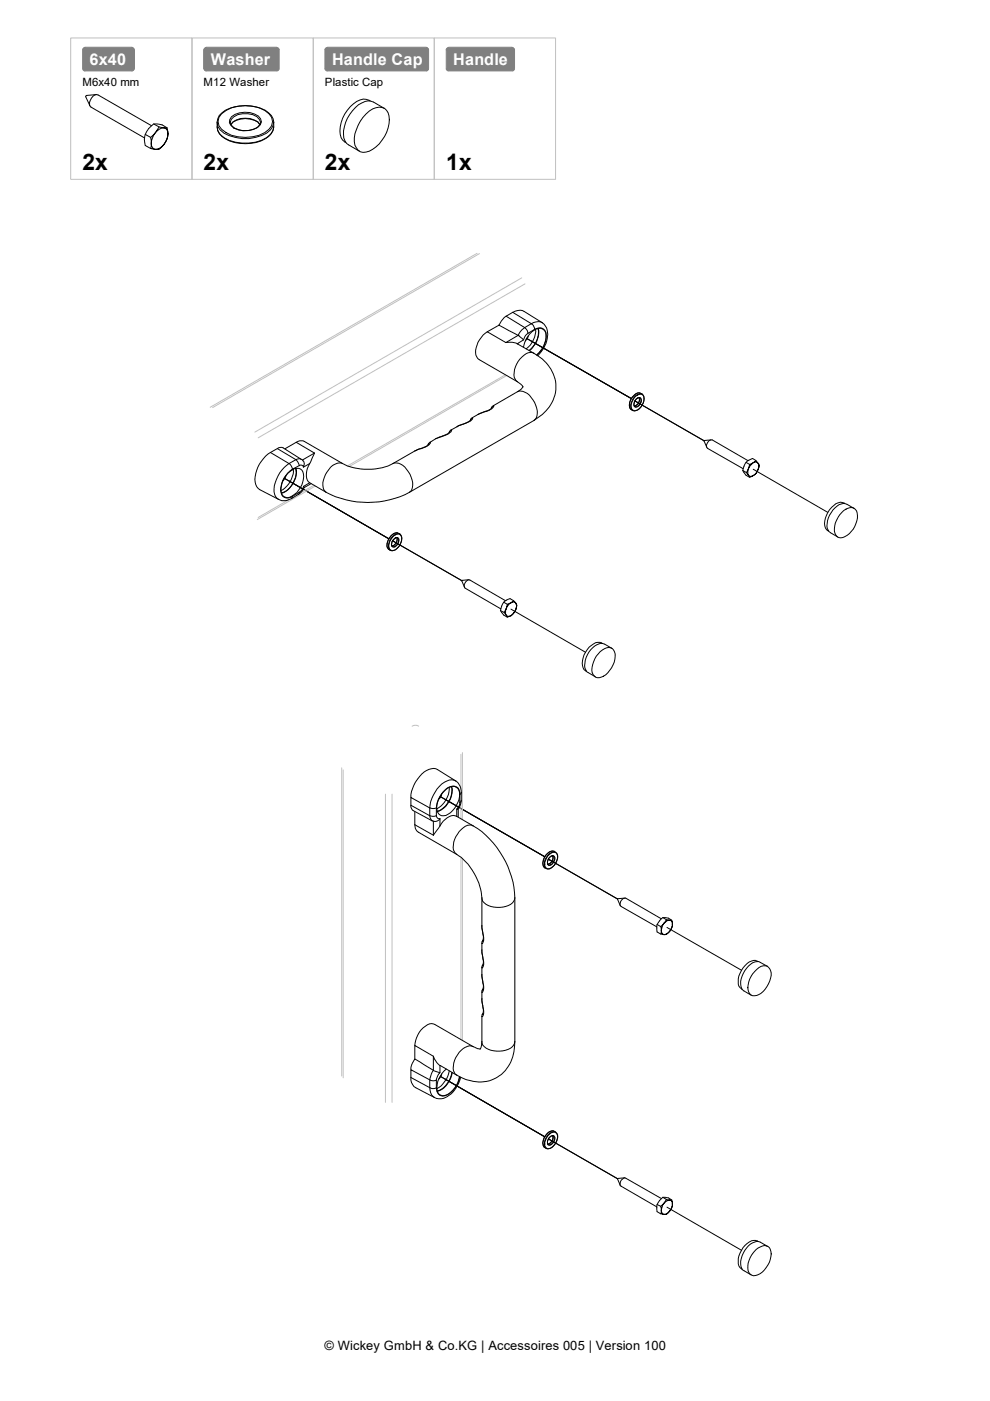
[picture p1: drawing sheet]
<svg xmlns="http://www.w3.org/2000/svg" width="210mm" height="297mm" viewBox="0 0 210 297" stroke-linecap="round" stroke-linejoin="round" font-family="sans-serif">
<defs><g id="words">
<g font-size="4.8">
<text x="17.5" y="36.1">2x</text>
<text x="43.2" y="36.1">2x</text>
<text x="68.9" y="36.1">2x</text>
<text x="94.6" y="36.1">1x</text>
</g>
<g font-size="3.4" fill="#fff">
<text x="19" y="13.7">6x40</text>
<text x="44.7" y="13.7">Washer</text>
<text x="70.4" y="13.8">Handle Cap</text>
<text x="96.1" y="13.7">Handle</text>
</g>
<text font-size="2.7" x="68.8" y="286.2">© Wickey GmbH &amp; Co.KG | Accessoires 005 | Version 100</text>
<g font-size="2.4">
<text x="17.5" y="18.3">M6x40 mm</text>
<text x="43.2" y="18.3">M12 Washer</text>
<text x="68.9" y="18.3">Plastic Cap</text>
</g>
</g></defs>
<!-- layer: Layer 1 -->
<g fill="none" stroke="#000" stroke-width=".21">
<path d="M20.4 20.1l-2.1 .1-.1 .3 .8 1.9M30.8 28.5l1.1 .6M32.1 30.4a1.13 1.13 0 0 0 .9 1.3l-1.1-.2zM32.1 26.7l-11.3-6.6a1.7 1.7 0 0 0-1.8 2l.3 .6 11.4 6.6M32.6 26.3l1.1 .6M33 28.1a4.3 4.3 0 0 0-.9 2.3l-.2-1.3zM33 31.7a2.45 2.45 0 0 0 1.7-1l-1 1zM33.7 26.9l1 .2a2.45 2.45 0 0 0-1.7 1zM34.7 27.1h.7l.2 1.3a1.13 1.13 0 0 0-.9-1.3zM35.4 27.1a4.2 4.2 0 0 0-2.8-.8 3.9 3.9 0 0 0-1.8 4.5l1.1 .7M35.6 28.4a3.6 3.6 0 0 1-.9 2.3 4.3 4.3 0 0 0 .9-2.3zM46 25.9a3.2 3.2 0 0 0 2.6 2.9 8.7 8.7 0 0 0 8.7-1.3l.5-.7 .2-.9"/>
<path d="M46 26.9a2.95 2.95 0 0 0 1.8 2.5 9 9 0 0 0 9.2-.5l.9-1.3 .1-.7M46 25.9v1M46 26.9a3.4 3.4 0 0 0 2.6 2.9 9.5 9.5 0 0 0 7.9-.6l.8-.7 .5-.8 .2-.8M46 25.9a4.1 4.1 0 0 1 3.7-3.2 9 9 0 0 1 7.3 1.2l.5 .6 .4 .7 .1 .7M47 24.1a8.2 8.2 0 0 1 10 0 2.17 2.17 0 0 1 0 3.3 8.2 8.2 0 0 1-10 0 2.17 2.17 0 0 1 0-3.3zM49 25.3a4.4 4.4 0 0 1 5.5-.5l.5 .5a1.2 1.2 0 0 1-.7 1.9 4.5 4.5 0 0 1-5.3-.7l-.2-.6zM49.1 24.8a5 5 0 0 1 5.7-.2l.4 .6a1.67 1.67 0 0 1-1.4 2.2 4.6 4.6 0 0 1-4.8-.8l-.4-.6 .1-.6zM55.1 26.4a3.7 3.7 0 0 0-4.1-1.1l-1.6 .6-.4 .5a4.1 4.1 0 0 1 4.9-1l.8 .4 .4 .6M58 25.9v1M77.6 24.2a3.5 3.5 0 0 1 3.9-1.2 3.7 3.7 0 0 1 .8 4.1 7.1 7.1 0 0 1-4.7 5.1 2.09 2.09 0 0 1-2.5-2.2 8.6 8.6 0 0 1 2.5-5.8zM78.5 21.4a2.78 2.78 0 0 0-3.6 .6 7.1 7.1 0 0 0-2.6 7.2l.3 .5 .7 .5M81.5 23l-2.3-1.4a3.4 3.4 0 0 0-3.8 1.2 7.7 7.7 0 0 0-2.5 6.5l.6 1.1 2.7 1.7"/>
<path d="M103.3 70.3l4 2.3M103.3 70.3a5.2 5.2 0 0 0-2.4 5l.7 .9 8.1 4.7M105.8 68.9l4.1 2.2M105.8 68.9l-2.5 1.4M107.3 72.6h1.3l1.1 .3M107.3 67l-1 1.1-.5 .8M107.3 67l1.4-.8 3.9 2.4-1.3 .9M107.3 67l4 2.5M108.7 66.2a2.61 2.61 0 0 1 2.4-.2l3.9 2.4M109.7 72.9h.1M109.7 72.9l3.5 2M109.9 71.1h.1"/>
<path d="M109.9 71.1l-2.6 1.5M109.9 71.1l1.1 1M111 72.1l-1.3 .8M111 73.6a4.6 4.6 0 0 1 3.6-4 1.54 1.54 0 0 1 1.2 2l-.5 1.7-1.1 1.6-.4 .3M111.3 69.5l.5 .7 .2 .5M111.3 69.5l-.7 .5-.7 1.1M111.6 71.7l22.3 12.8M112 70.7l-.6 .4-.4 1M112 71.2l-.6 1.1M113.2 74.9a7.7 7.7 0 0 1 3.8 10.4l-.9 1.4a10 10 0 0 1-2.9 2.4M113.2 74.9a2.08 2.08 0 0 0-2.5 .8 5.1 5.1 0 0 0-1.7 4.3l.7 .9M113.3 69.8l-1.3 .9"/>
<path d="M113.5 69.8a5 5 0 0 1-1.9 4.2M114 69.6a4.5 4.5 0 0 1-1.8 4.7M114.1 69.6a5.1 5.1 0 0 1-1.8 4.7M115 68.4a3.8 3.8 0 0 1 .5 4.9l-1.5 2.1M115 68.4a2.14 2.14 0 0 0-2.4 .2l.5 .4 .2 .8a1.56 1.56 0 0 1 1.9 0 1.56 1.56 0 0 1 .6 1.8l-.2 1.1a4.7 4.7 0 0 1-1.8 2.6M57.3 95.9a6.7 6.7 0 0 0-3.1 6.8l.2 .5 .7 .6 4 2.1M57.3 95.9l1.5-.8 3.9 2.4-1.4 .8M57.3 95.9l4 2.4M58.8 95.1a1.19 1.19 0 0 1 1.3-.1l3.8 2.4M60.4 95.2l2.4-1.4 3.9 2.3M61.3 98.3l.4 .4 .3 .8M61.3 98.3a7.4 7.4 0 0 0-3.2 6 1.92 1.92 0 0 0 1 1.6"/>
<path d="M62 99.5a5.1 5.1 0 0 0-2.4 5.1 1.44 1.44 0 0 0 2.4 .7l-.2 .4M62.2 99.5a4.9 4.9 0 0 1-2.6 4.5M62.7 99.3a4.7 4.7 0 0 1-3 5.2M62.7 99.3a4.8 4.8 0 0 1-3 5.3M62.7 97.5a1.14 1.14 0 0 1 1.5 .1 1.14 1.14 0 0 1 .1 1.4 .53 .53 0 0 0-.9-.3l-.3-.8zM62.8 93.8l.8-.3h.7l8.3 4.8M63.4 98.7l-1.4 .8M65.7 98.3a3.7 3.7 0 0 0-.4 3.8l.4 .2M65.7 98.3l-1.4 .7M66.7 96.1l-1 2.2M66.7 96.1l-2.6 1.4M72.6 98.3a2.96 2.96 0 0 0-3.3 1.8 3.5 3.5 0 0 0-.4 4l.3 .3"/>
<path d="M72.6 98.3a12.4 12.4 0 0 0 10.7 0M83.3 98.3a2.88 2.88 0 0 1 3.3 1.8 3.7 3.7 0 0 1 .5 4l-.3 .3M87.9 95.6l-4.6 2.7M90.9 94l-.2 .3M90.9 94.2a4.4 4.4 0 0 1-2.4 1.2l-.6 .2M90.9 94l-.1 .3M91.2 93.8v-.1a1.39 1.39 0 0 1-1.2 1.2l-2.1 .7M91.2 93.8l-.3 .2M92.4 93l-1.2 .8M95.4 91.4l-.2 .3M95.4 91.6a5.2 5.2 0 0 1-2.4 1.2l-.6 .2M95.6 91.2l-.2 .2"/>
<path d="M95.6 91.2h.2a2.04 2.04 0 0 1-1.6 1.2l-1.8 .6M96.9 90.5l-1.3 .7M99.9 88.9l-.5 .5-2.5 1.1M99.9 88.8l-.2 .4M99.9 88.8l-.1 .3M100.1 88.6l-.2 .2M100.1 88.6h.1a1.7 1.7 0 0 1-1.6 1.2l-1.7 .7M101.3 87.9l-1.2 .7M104.3 86.3l-.1 .2M104.3 86.4l-.9 .6-2.1 .9M104.3 86.3l-.2 .3M104.6 86l-.3 .3"/>
<path d="M104.6 86h.1a2.19 2.19 0 0 1-2 1.3l-1.4 .6M109.7 83l-5.1 3M109.7 80.9l.7 .6 .5 .5M109.7 83a2.96 2.96 0 0 1 3.3 1.8 3.5 3.5 0 0 1 .5 4.1l-.3 .2M110.9 82l-.3 .5-.9 .5M113.2 89.1l-26.4 15.3M133.9 86.9l.2 .1M134.8 84a.95 .95 0 0 1 .9-.5 .95 .95 0 0 1 .8 .6 2.71 2.71 0 0 1-2 3 1.27 1.27 0 0 1-.5-1.9zM134.9 84.6a.62 .62 0 0 1 .9-.2 .62 .62 0 0 1 .2 .9l-.2 .3a.81 .81 0 0 1-1.4 .5l.1-.9zM135 84.5l.6-.2a1.17 1.17 0 0 1 .2 1.2 1.17 1.17 0 0 1-1 .8 .89 .89 0 0 1-.1-1.5zM135 85.2l-.4-.2 14.7 8.5M135.5 84.3a1.38 1.38 0 0 1-1 1.8 1.44 1.44 0 0 0 1-1.8z"/>
<path d="M135.9 83.4a1.14 1.14 0 0 0-1.6 .6 2.26 2.26 0 0 0-.6 2.7l.2 .2M135.9 83.4a1.67 1.67 0 0 0-2 1.1 1.73 1.73 0 0 0 0 2.4M135.9 83.4l.2 .2M136.1 83.6a2.25 2.25 0 0 1-.7 3.1l-.8 .4-.5-.1M136.1 83.6a2.04 2.04 0 0 0-2.2 1.8 1.51 1.51 0 0 0 .2 1.6M150.7 93.3l-1.4 .2 .6 1.4M157.5 99.7l.7 .5M158.2 98l.7 .5M158.6 97.6l-7.6-4.3a1.21 1.21 0 0 0-1 1.7l7.5 4.4M158.7 99.4l-.1 .4 .1 1-.5-.6zM158.9 98.5l.8-.4-1 1.3zM159.7 98.1l.6-.5 .4 .6a.72 .72 0 0 0-1-.1z"/>
<path d="M159.7 99.5l15.8 9.1M160.3 97.6l-.7-.4a2.49 2.49 0 0 0-2 2.8l.6 .8 .7 .4M160.7 98.2a.93 .93 0 0 1 0 1.4 1.24 1.24 0 0 0 0-1.4zM160.7 99.6a2.01 2.01 0 0 1-1 1.2 1.94 1.94 0 0 0 1-1.2zM60.3 101.4l22.1 12.8-21.1-12.2M60.6 100.9l-.6 1.1M61 100.3a3.2 3.2 0 0 1 2.3-1 1.7 1.7 0 0 1 1 2.3 4.9 4.9 0 0 1-3.3 3.9 1.45 1.45 0 0 1-1.4-1.7v-.6a4.9 4.9 0 0 1 1.4-2.9zM61.8 105.7a2.74 2.74 0 0 1-2.7 .2M63.2 104.8l-1.4 .9M63.4 104.4l-.2 .4M63.4 104.4l-1.4 .9M64.4 103.1l.1 .3"/>
<path d="M64.4 103.1l-.5 .9-.5 .4M64.5 103.4l-.5 .8-.8 .6M65.7 102.3l-1.3 .8M65.7 102.3l3.5 2.1M66 102.5l-1.5 .9M69.2 104.4a19.1 19.1 0 0 0 17.6 0M82.5 116.5l.2 .2M83.3 114.5a.79 .79 0 0 1 1.2-.4 1.45 1.45 0 0 1-1.1 1.9l-.2-.1a1.06 1.06 0 0 1 .1-1.4zM83.4 113.7a.98 .98 0 0 1 1.3-.4 .98 .98 0 0 1 .5 1.3l-.4 1a1.6 1.6 0 0 1-1.9 1 1.57 1.57 0 0 1 0-2.2zM83.5 114.3a.54 .54 0 0 1 .7-.3 .54 .54 0 0 1 .3 .7l-.3 .7a.78 .78 0 0 1-1.1 .4 1.39 1.39 0 0 1 .4-1.5zM83.6 114.9l-.4-.2 14.7 8.4M84.1 114a1.38 1.38 0 0 1-1 1.7"/>
<path d="M84.5 113.1a1.7 1.7 0 0 0-2.1 1.1 1.74 1.74 0 0 0 .1 2.3M84.5 113.1l.3 .1M84.5 113.1a1.84 1.84 0 0 0-2.1 1.3l-.2 .5a1.4 1.4 0 0 0 .3 1.6M84.8 113.2a2.25 2.25 0 0 1-.7 3.2l-.9 .4-.5-.1M84.8 113.2a2.18 2.18 0 0 0-2.3 1.8 1.51 1.51 0 0 0 .2 1.7M158.7 100.8a.68 .68 0 0 0 1 0l-.8 .4zM178.9 108.3a1.73 1.73 0 0 1 2.7 0 4.7 4.7 0 0 1-3.4 5.7 1.74 1.74 0 0 1-1.2-2.4l.1-.7 .6-1.2zM179.1 106.7h-.2a2.27 2.27 0 0 0-2.6 .9 4.5 4.5 0 0 0-1.3 4.3l.7 .7M181.1 107.8l-1.5-.9a2.58 2.58 0 0 0-3 1.2 4.3 4.3 0 0 0-1 4.3l.5 .6 1.5 .8M99.4 122.9l-1.5 .2 .6 1.4M106.1 129.5l.8 .3M106.8 127.7l.8 .4"/>
<path d="M107.2 127.4l-7.6-4.4a1.14 1.14 0 0 0-1 1.7l7.6 4.4M107.3 130.4a.76 .76 0 0 0 1 .1l-.7 .4zM107.3 129.1l-.1 .4 .1 .9-.4-.6zM107.6 128.1l.7-.3-.5 .5-.5 .8zM108.3 129.1l15.8 9.2M108.3 127.8l.6-.4 .4 .5a.68 .68 0 0 0-1-.1zM108.9 127.4l-.8-.5a2.39 2.39 0 0 0-1.9 2.8l.6 .7 .8 .5M109.3 129.3l-.4 .7-.6 .5zM109.3 127.9l.3 .4-.3 1a1.34 1.34 0 0 0 0-1.4zM127.3 138.2a1.88 1.88 0 0 1 2.8-.4 4.3 4.3 0 0 1-1.2 4.8 2.51 2.51 0 0 1-2.7 1 2.17 2.17 0 0 1-.5-2.7 5.5 5.5 0 0 1 1.6-2.7zM127.7 136.4a1.79 1.79 0 0 0-2.3 .4 4.4 4.4 0 0 0-1.6 5.2l.5 .3M129.7 137.5l-1.5-.9a2.58 2.58 0 0 0-3 1.2 4.3 4.3 0 0 0-1 4.2l.2 .4 1.8 1.1"/>
<path d="M87.1 170.7a1.24 1.24 0 0 0 .5 1.2l4 2.1M87.1 170.7v-1.6l4 2.2v1.7M87.1 170.7l4 2.3M87.9 172.1v2.8M87.9 174.9l4 2.2M87.9 174.9a1.71 1.71 0 0 0 .8 1.5l8.1 4.7M91.1 173l.6 .1 .8-.1M91.1 173l.5 1M91.9 174.1v3M92.5 171.3v1.7M92.5 173l.3 .5 .5 .1M93.3 175.1l-1.4 2"/>
<path d="M93.3 173.6l-.8 .6-.9-.2M93.3 173.6v1.5M93.3 168.9l22.2 12.8M93.7 168.3l-.2 .7-.5 .4M94.1 167.8a2.71 2.71 0 0 1 2.3-1.1 1.78 1.78 0 0 1 1 2.3 4.9 4.9 0 0 1-3.3 4 1.45 1.45 0 0 1-1.5-1.8 5.7 5.7 0 0 1 1.5-3.4zM95.2 167a5.2 5.2 0 0 1-2.6 4.5M95.7 166.8a4.8 4.8 0 0 1-3 5.2M95.8 166.8a4.8 4.8 0 0 1-3.1 5.3M96.6 165.6a2.64 2.64 0 0 0-2.9 .6 7.7 7.7 0 0 0-2.6 5.1l.6 .1 .8-.1a5.3 5.3 0 0 1 3.2-4.6 1.4 1.4 0 0 1 1.8 1.7M96.6 165.6l-3.8-2.4a3.2 3.2 0 0 0-3.8 1.4l-1.2 1.9a5.1 5.1 0 0 0-.7 2.6M96.6 165.6a2.78 2.78 0 0 1 1.2 2.4M96.8 173.1l3.5 2"/>
<path d="M96.8 171.6v1.5M96.8 173.1a2.06 2.06 0 0 0-2.4 .6l-1.1 1.4M97.2 171.6v1.6M97.5 168.4v1.8M97.8 169.7a2.73 2.73 0 0 1-.8 1.9h-.2l.6-.9a.77 .77 0 0 1 .4-.9zM97.8 168v.2l-.3 .2M97.8 168v1.7M100.3 175.1a2.08 2.08 0 0 0-2.5 .8 5.1 5.1 0 0 0-1.7 4.3l.7 .9M100.3 175.1a19 19 0 0 1 8.9 15.3M96.8 181.1a12.6 12.6 0 0 1 5.4 9.3M102.2 190.4a2.44 2.44 0 0 0 2.5 1.9 4.5 4.5 0 0 0 4.2-1.2l.3-.7M102.2 196.3l.1 1a3.4 3.4 0 0 1 0 2.7h-.1"/>
<path d="M102.2 190.4v5.9M102.2 196.3l.3 2.2-.1 1.1M102.4 199.4l-.2 .2M102.4 199.3l-.2 .7M109.2 190.4v30.4M115.5 184l.3 .1M116.1 181.5a1.71 1.71 0 0 1 1.7-.7 1.57 1.57 0 0 1 0 2.2 1.76 1.76 0 0 1-1.9 1.1 1.76 1.76 0 0 1 0-2.2zM116.4 181.9a.66 .66 0 0 1 .6-.5 .66 .66 0 0 1 .7 .4l-.3 1a.89 .89 0 0 1-1.2 .6l-.1-.8zM116.5 181.8a.55 .55 0 0 1 .7-.3 .55 .55 0 0 1 .3 .7l-.1 .3a.97 .97 0 0 1-1.2 .8 1.28 1.28 0 0 1 .3-1.5zM116.6 182.4l-.3-.2 14.6 8.4M117.2 181.5a1.44 1.44 0 0 1-1.1 1.7M117.5 180.5a2.24 2.24 0 0 0-2.4 2.2l.1 .9 .3 .4"/>
<path d="M117.5 180.5l.3 .2M117.5 180.5a2.18 2.18 0 0 0-2.2 1.9 1.51 1.51 0 0 0 .2 1.6M117.8 180.7a1.84 1.84 0 0 0-2.1 1.3l-.2 .5a1.35 1.35 0 0 0 .3 1.6M117.8 180.7a1.74 1.74 0 0 1 .1 2.3 1.7 1.7 0 0 1-2.1 1.1M132.5 190.4l-1.6 .2 .6 1.4M139.3 196l.8 .4M140.2 197.3a.83 .83 0 0 0 .6 .9l-.7-.2zM140.2 194.8l-7.5-4.4a1.16 1.16 0 0 0-1 1.8l7.6 4.3M140.5 194.5l.8 .5M140.8 195.7l-.6 1.6-.1-.9zM140.8 198.2l.6-.2 .6-.5a1.21 1.21 0 0 1-1.2 .7zM141.3 195l.7 .1-.6 .1-.6 .5z"/>
<path d="M141.4 196.6l15.8 9.1M142 195.1h.4l.2 .8a.68 .68 0 0 0-.6-.8zM142.4 195.1a1.66 1.66 0 0 0-2.8 .5l-.3 .8v1.2l.8 .4M142.6 195.9l-.2 .8-.4 .8 .6-1.2zM102.2 201.4l.1 1.1a3.1 3.1 0 0 1-.1 2.8v-.2M102.2 211.8l.1 1.1a2.95 2.95 0 0 1-.1 2.7v-.1M102.2 206.6l.1 1.1a3.4 3.4 0 0 1 0 2.7h-.1M102.2 200v1.4M102.2 205.1v1.5M102.2 210.4v1.4M102.2 215.5v5.3M102.2 201.4l.3 2.3-.1 1.1"/>
<path d="M102.2 206.6l.3 2.2-.1 1.1M102.2 211.8l.3 2.2-.1 1.1M102.4 204.6l-.2 .2M102.4 209.7l-.2 .3M102.4 214.9l-.2 .2M102.4 204.5l-.2 .6M102.4 209.7l-.2 .7M102.4 214.9l-.2 .6M160 206a2.13 2.13 0 0 1 2.9-.9 2.5 2.5 0 0 1 .3 2.9 4.3 4.3 0 0 1-3.2 3.1 1.45 1.45 0 0 1-1.4-1.7v-.6a5 5 0 0 1 1.4-2.8zM160.8 203.9a2.05 2.05 0 0 0-2.8 .8 4.5 4.5 0 0 0-1.3 4.4l.7 .7M162.8 204.9l-1.6-.8a2.12 2.12 0 0 0-2.5 .7 4.4 4.4 0 0 0-1.3 5l1.9 1.2M87.1 228.5a2.2 2.2 0 0 0 1 2.1l4 2.1"/>
<path d="M87.1 228.5v-1.7l4 2.2v1.6M87.1 226.8a3.5 3.5 0 0 1 .8-2.3l4 2.4M87.1 228.5l4 2.1M87.9 221.7a5 5 0 0 1 3.5-4.7l.8 .2 8.1 4.7M91.1 230.6l.6 .2 .8-.2M91.1 230.6a2.4 2.4 0 0 0 1 2.1M91.9 226.9l1.4 .5-.7 1.2a.74 .74 0 0 1-1.2 .5l-.3-.1 .1-.4zM91.9 223.9l.6 1.2 .8 .8M91.9 223.9v3M91.9 223.9l-4-2.2v2.8M92.5 229v1.6M93.3 225.9v1.5"/>
<path d="M93.3 225.9l3.5 2M93.3 228.2l22.2 12.8-21.1-12.2M93.7 227.7l-.2 .6-.5 .5M94.6 226.7a4.5 4.5 0 0 0-1.7 5.1 1.51 1.51 0 0 0 2.3 .1l.9-.8a4.7 4.7 0 0 0 1.3-2.8M95.2 227.1a5.6 5.6 0 0 1-2.6 3.7M95.8 227.4a5 5 0 0 1-3.1 3.9M95.9 227.4a4.9 4.9 0 0 1-3.2 4M97.5 228.3a4.7 4.7 0 0 1-3.6 4.1 1.55 1.55 0 0 1-1.4-1.8M97.7 228.4a5.8 5.8 0 0 1-4.2 4.6l-.9-.1-.5-.2M100.3 221.9a2.58 2.58 0 0 0-3 1.2 4.3 4.3 0 0 0-1 4.3l.2 .4 .3 .1M100.3 221.9a1.98 1.98 0 0 0 1.6 .5M102.2 220.8a2.44 2.44 0 0 0 2.5 2 4.5 4.5 0 0 0 4.2-1.2l.3-.8"/>
<path d="M102.2 220.8l-.1 .8-.3 .8M109.2 220.8a7.9 7.9 0 0 1-6 8.5 9.3 9.3 0 0 1-6.4-1.4M117.5 239.9a1.64 1.64 0 0 0-2 1.1 1.66 1.66 0 0 0 0 2.3M117.5 239.9l.3 .1M117.5 239.9a1.87 1.87 0 0 0-2.1 1.3l-.1 .5a1.51 1.51 0 0 0 .2 1.6M115.5 243.3l.3 .2M116.1 240.8a1.25 1.25 0 0 1 1.9-.5 2.58 2.58 0 0 1-1.9 3.3 1.22 1.22 0 0 1-.4-1.9zM116.4 241.3a.68 .68 0 0 1 .6-.5 .68 .68 0 0 1 .7 .4l-.3 1a1.04 1.04 0 0 1-1.2 .5l-.1-.8zM116.5 241.2a.54 .54 0 0 1 .7-.4 .54 .54 0 0 1 .3 .7l-.1 .4a.86 .86 0 0 1-1.2 .7 1.19 1.19 0 0 1 .3-1.4zM116.6 241.7l-.3-.2 14.6 8.4M117.2 240.8a1.38 1.38 0 0 1-1.1 1.7M117.8 240a2.23 2.23 0 0 0-2.4 2.3 1.05 1.05 0 0 0 .4 1.2"/>
<path d="M117.8 240a1.82 1.82 0 0 1 .1 2.4 1.9 1.9 0 0 1-2.1 1.1M132.5 249.7l-1.6 .2 .6 1.4M139.3 255.4l.8 .4M140.1 255.8l.7-.7-.3 .3-.3 1.2zM140.2 256.6a.82 .82 0 0 0 .6 .9l-.7-.2zM140.2 254.1l-7.5-4.3a1.09 1.09 0 0 0-1.1 .5 1.09 1.09 0 0 0 .1 1.2l7.6 4.4M140.5 253.9l.8 .4M140.8 257.5h.3l.9-.7a.99 .99 0 0 1-1.2 .7zM141.3 254.3l.7 .1-.6 .2-.6 .5zM141.4 255.9l15.8 9.2M142 254.4h.4l.2 .8a.68 .68 0 0 0-.6-.8zM142.4 254.4a1.66 1.66 0 0 0-2.8 .5l-.3 .8v1.2l.8 .4"/>
<path d="M142.6 255.2a2.02 2.02 0 0 1-.6 1.6l.4-.8zM160.2 265l.5-.4a2.33 2.33 0 0 1 2.1-.3 2.43 2.43 0 0 1 .5 2.7 4.6 4.6 0 0 1-3.5 3.5 1.64 1.64 0 0 1-1.2-2v-.7l.5-1.2zM160.8 263.2a1.88 1.88 0 0 0-2.4 .4 4.9 4.9 0 0 0-1.7 4.8l.7 .7M162.8 264.3l-1.6-.9a2.53 2.53 0 0 0-2.9 1.2 4.4 4.4 0 0 0-.9 4.6l1.9 1.1"/>
</g>
<g fill="none" stroke="#c0c0c0" stroke-width=".21">
<path d="M101.2 53.7l-56.6 32.6M101.7 53.8l-56.6 32.6M110.6 58.9l-56.6 32.7M107.1 79.5l-33.4 19.3M107.4 79.6l-33.4 19.3M111.3 60.2l-56.6 32.6M61.2 106l-6.5 3.7M66.6 102.9l-3 1.7M66.9 103l-12.4 7.2M87.4 154l.5-.2 .9 .2M97.7 159.9v7.5M98 159.6v14.2"/>
<path d="M72.5 162.8v65.3M72.8 163.2v65.3M81.7 168.4v65.3M83.1 168.4v65.3M97.7 170.2v3.4M97.7 181.8v38.6M98 182v38.6"/>
</g>
<g fill="#808080">
<path d="M17.7 10.2l.3-.2 10.3 .1 .2 .3v4.3l-.4 .3h-10.3l-.3-.3v-4.3z" fill-rule="evenodd"/>
<path d="M43.2 10.3l.5-.3 15.2 .1 .3 .3v4.3l-.4 .3h-15.2l-.4-.5z" fill-rule="evenodd"/>
<path d="M69.2 10.1l21.2-.1 .3 .1 .2 .3v4.3l-.3 .3h-21.3l-.4-.3v-4.3z" fill-rule="evenodd"/>
<path d="M94.7 10.3l.4-.3 13.7 .1 .3 .3v4.3l-.4 .3h-13.7l-.4-.3z" fill-rule="evenodd"/>
</g>
<g fill="none" stroke="#808080" stroke-width=".21">
<path d="M17.5 14.6l.3 .4h.2M18 10h10M18 10.1l-.4 .2-.1 .3v3.9M28 10.1h.2l.2 .5M28.4 14.6v.2l-.4 .2h-10M28.5 10.5v4M43.2 10.5v4M43.2 14.6l.3 .4h.2M43.7 10h15M43.7 15h15M43.7 10.1l-.4 .2-.1 .3M58.7 10.1h.2l.3 .5v3.9"/>
<path d="M59.2 14.6l-.1 .2-.4 .2M68.9 14.6l.2 .4h.3h21M69.4 10.1l-.4 .2-.1 .3v3.9M69.4 10h21M90.4 10.1h.2l.3 .5v3.9M90.9 14.6l-.1 .2-.4 .2M94.6 14.6l.3 .4h.2M95.1 10.1l-.4 .2-.1 .3v3.9M95.1 10h13.5M108.6 10.1h.3l.2 .5v3.9M109.1 14.6l-.1 .2-.4 .2h-13.5"/>
</g>
<path d="M15 8.1h25.7v29.9h-25.7zM40.7 8.1h25.7v29.9h-25.7zM66.4 8.1h25.7v29.9h-25.7zM92.1 8.1h25.7v29.9h-25.7z" fill="none" stroke="#c0c0c0" stroke-width=".21"/>
<use href="#words"/>
</svg>
